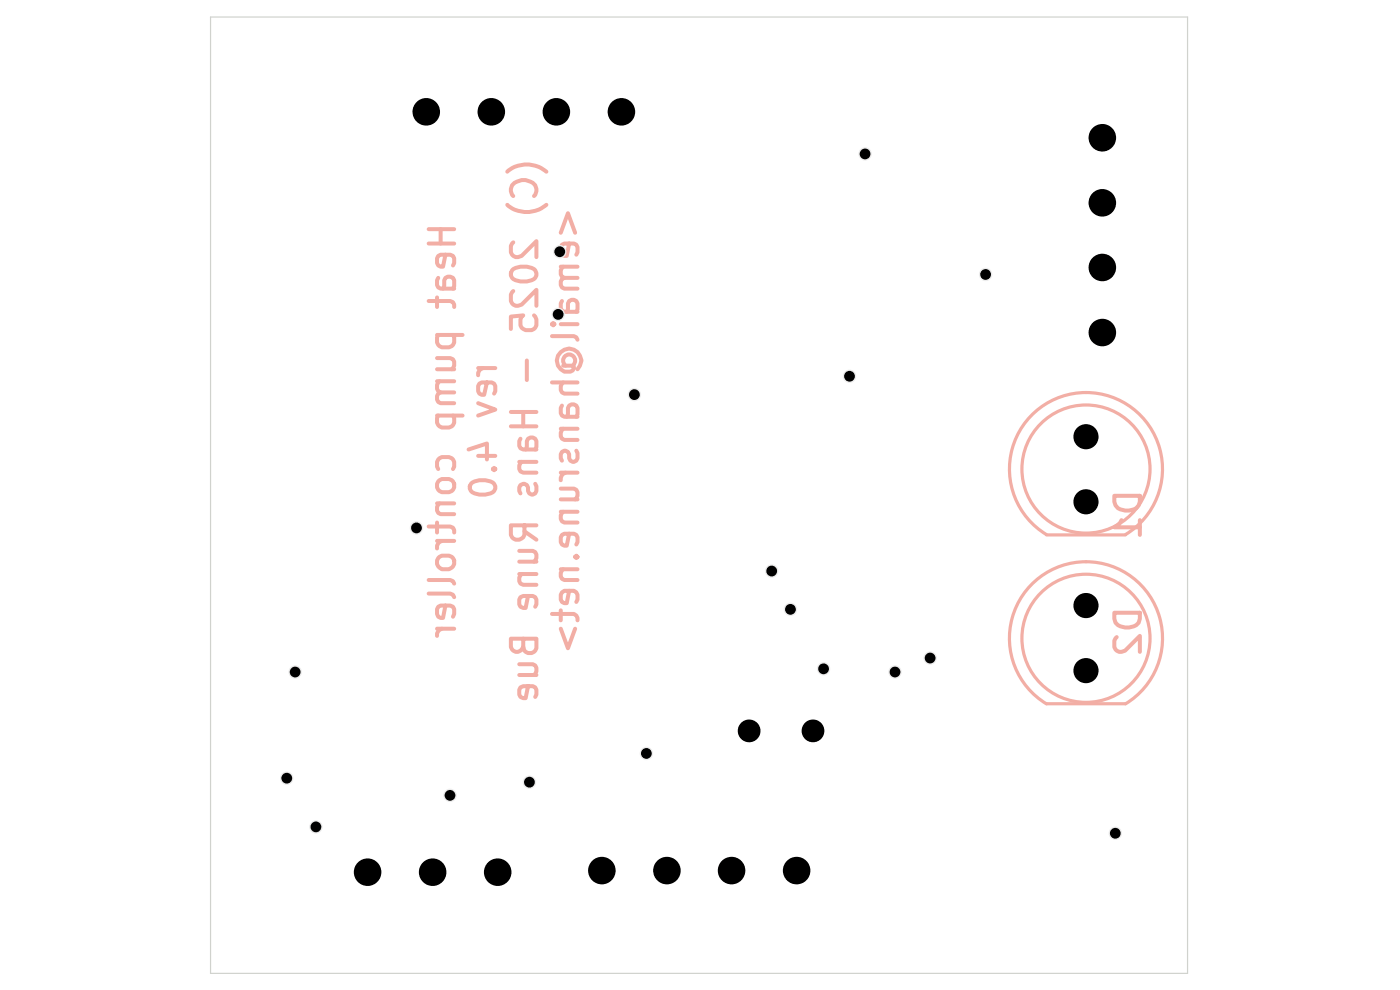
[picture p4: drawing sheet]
<svg xmlns="http://www.w3.org/2000/svg" width="297mm" height="210mm" viewBox="0 0 297 210" stroke-linecap="round" stroke-linejoin="round" font-family="sans-serif">
<g fill="none" stroke="#f2aea5" stroke-width=".85">
<path d="M107.6 36.4a6.3 6.3 0 0 1 8.3 0M90.9 48.6h5.5M90.9 51.7h5.5M93 58.9l-.3 .5v1.1l.3 .5 .5 .2h2.9M93.5 48.6v3.1M94.5 54l-.5 2.6h-.5l-.5-.3-.3-.5v-1l.3-.5 .5-.3h2l.6 .3 .3 .5v1l-.3 .5M107.6 43.4a6.3 6.3 0 0 0 8.3 0M108.6 57.3a4.1 4.1 0 0 1 4.9 0 1.33 1.33 0 0 1-.7 2.1 4.3 4.3 0 0 1-4.2-.5l-.2-.5v-.5zM108.9 41.6a1.85 1.85 0 0 1 .7-3.1 3.2 3.2 0 0 1 3.9 .8 1.87 1.87 0 0 1-.2 2.3M108.9 51.4l-.5 .8v1.3a1.45 1.45 0 0 0 2.3 .8l3.1-3.1v3.3M119 49.4l1.5-4.2 1.5 4.2M119 56.6h3.5"/>
<path d="M119.5 56.6a1.53 1.53 0 0 0-.3 2.1l.5 .2h2.8M119.7 58.9l-.5 .3-.2 .5v.8l.2 .5 .5 .2h2.8M120.7 51.7l-.5 2.6h-.5l-.5-.3-.2-.5v-1.1l.2-.5 .5-.2h2.1l.5 .2 .2 .5v1.1l-.2 .5M90.9 63.9h4.6l.6 .2 .3 .5v.5M92.7 76h2.8l.6 .2a1.53 1.53 0 0 1-.3 2.1M92.7 63.1v2M92.7 71h5.4M92.7 78.3h3.7M93 71l-.3 .6v1.1l.3 .5 .7 .5h1.6l.8-.5 .3-.5v-1.1l-.3-.6M94 61.2l.2-.5v-1.3a1.1 1.1 0 0 1 1.1-.8 1.1 1.1 0 0 1 1.1 .8v1.3l-.3 .5M101.4 78.1h3.7M102.5 78.1a1.36 1.36 0 0 0-1.1 1.5"/>
<path d="M108.9 61.7l-.5 .8v1.4a1.45 1.45 0 0 0 2.3 .7l3.1-3.1v3.4M111.8 76.5v4.1M113.3 66.9l.5 .8v1.3l-.5 .8-.5 .2h-1.3l-.8-.5-.3-.5v-1.3l.3-.5 .3-.3-2.6 .3v2.6M117.1 68.8l.3-.3 .2 .3-.2 .2-.3-.2h.5M117.1 71.3h4.7l.5 .3 .2 .5M119 68.8h3.5M119.2 63.9l-.2 .5v1l.2 .5 .5 .2h2.8M119.5 77.6h2l.3 .2v.3l-.3 .5-.5 .2a2.42 2.42 0 0 1-2.8-1.7 2.42 2.42 0 0 1 1.5-2.9 2.54 2.54 0 0 1 3.2 .9 2.54 2.54 0 0 1-.4 3.2M120 77.6a1.32 1.32 0 0 1-.2-2 1.32 1.32 0 0 1 1.9 0 1.32 1.32 0 0 1-.2 2M120.2 66.1l.3-.5v-1.2a1.05 1.05 0 0 1 1-.8 1.05 1.05 0 0 1 1 .8v1.2l-.2 .5M92.7 80.9h3.7M92.7 88.2h5.4"/>
<path d="M93 88.2l-.3 .5v1l.5 .7 .5 .3h1.6l.8-.5 .3-.5v-1l-.3-.5M93 99.5l-.3-.5v-1l.3-.5 .7-.5h1.6l.8 .5 .3 .5v1l-.3 .5M93.2 80.9a1.53 1.53 0 0 0-.2 2.1l.5 .2h2.9M93.5 83.2l-.5 .3-.3 .5v.8l.3 .5 .5 .2h2.9M99.4 95.3l3.9-1.2v3.4M101.4 85.5l3.7 1.4-3.7 1.3M101.4 96.7h3.7M103.3 81.1l-.6 2.6h-.5l-.5-.2-.3-.5v-1.1l.3-.5 .5-.3h2.1l.5 .3 .3 .5v1.1l-.3 .5M104.6 99.5l.2 .3 .3-.3-.3-.3-.2 .3h.5M108.4 87.4h5.4M108.4 90.4h5.4M110.2 98h3.6"/>
<path d="M110.4 93.1l-.2 .5v1l.2 .5 .6 .2h2.8M110.7 98a1.45 1.45 0 0 0-.3 2l.6 .3h2.8M111 87.4v3M111.5 95.3l.3-.5v-1.2a1.05 1.05 0 0 1 1-.8 1.05 1.05 0 0 1 1 .8v1.2l-.3 .5M117.1 81.1h5.4M119 90.9h3.5M119.2 86l-.2 .5v1.1l.2 .6 .5 .2h2.8M119.5 81.1a1.53 1.53 0 0 0-.3 2.1l.5 .3h2.8M119.5 90.9a1.58 1.58 0 0 0-.3 2.2l.5 .2h2.8M120.2 88.4l.3-.5v-1.4a1.05 1.05 0 0 1 1-.8 1.05 1.05 0 0 1 1 .8v1.4l-.2 .5M122.3 95.6l.2 .5v1.1l-.2 .5-.5 .3-.8-.3-.3-.5v-.8l-.2-.5-.5-.3-.8 .3-.2 .5v.8l.2 .5M90.9 111.7h4.6l.6 .2 .3 .6v.5"/>
<path d="M92.7 110.8v2.2M92.7 106.8h3.7M92.7 114.7h3.7M93 102.1l.7-.5h1.6a1.42 1.42 0 0 1 1.1 1.4 1.42 1.42 0 0 1-1.1 1.4h-1.6a1.45 1.45 0 0 1-.7-2.3zM93 118.4l.7-.5h1.6a1.47 1.47 0 0 1 1.1 1.4 1.47 1.47 0 0 1-1.1 1.4h-1.6a1.58 1.58 0 0 1-.7-2.3zM93.2 106.8a1.32 1.32 0 0 0 .3 2.3h2.9M93.7 114.7a1.39 1.39 0 0 0-1 1.6M99.9 102.6a4.1 4.1 0 0 1 4.9 0 1.27 1.27 0 0 1-.7 2.1 4.3 4.3 0 0 1-4.2-.5l-.2-.6v-.5zM110.2 116.9h2.8l.5 .2a1.45 1.45 0 0 1-.2 2M110.2 119.1h3.6M111.3 111.4v2.1a1.51 1.51 0 0 1-1.5 1 1.51 1.51 0 0 1-1.4-1v-2.1h5.4M111.3 112.7l2.5 1.8"/>
<path d="M113.5 102.6l.3 .5v1.1l-.3 .5-.5 .2-.7-.2-.5-1.8-.5-.3-.9 .3-.2 .5v.8l.2 .5M119 103.6h2.8l.5 .3a1.45 1.45 0 0 1-.3 2M119 100.3h3.5M119 105.9h3.5M119 108.6h3.5M119.5 108.6a1.32 1.32 0 0 0 .2 2.2h2.8M120 100.3a1.39 1.39 0 0 0-1 1.6M120.7 113.2l-.5 2.6h-.5l-.5-.3-.2-.5v-1l.2-.5 .5-.3h2.1l.5 .3 .2 .5v1l-.2 .5M122 118.1l.3 .3 .2-.3-.2-.2-.3 .2h.5M236.4 105.2h5.4a2.52 2.52 0 0 1-3.1 3.1 2.36 2.36 0 0 1-2.3-3.1zM237.9 110.3l-.7 1-.8 .6h5.4M241.8 110.3v3.2"/>
<path d="M90.9 123h4.6l.6 .3 .3 .5M90.9 125.9h4.6l.6 .3 .3 .5M92.7 133.4h3.7M93.7 133.4a1.36 1.36 0 0 0-1 1.5M94.5 128.5l-.5 2.6h-.5l-.5-.3-.3-.6v-1l.3-.5 .5-.2h2l.6 .2 .3 .5v1l-.3 .6M110.2 121.8h3.6M110.7 121.8a1.45 1.45 0 0 0-.3 2l.6 .2h2.8M111 135.5v1.8a1.35 1.35 0 0 1-1.3 1 1.35 1.35 0 0 1-1.3-1v-1.8h5.4v2a1.42 1.42 0 0 1-1.5 1.1 1.42 1.42 0 0 1-1.3-1.3M112 126.4l-.5 2.6h-.5l-.6-.3-.2-.5v-1l.2-.5 .6-.3h2l.5 .3 .3 .5v1l-.3 .5M117.1 130.2h4.7l.5 .4 .2 .5v.5M119 133.4l1.5 4.1 1.5-4.1M119 120.7h3.5"/>
<path d="M119 129.5v2.1M119.5 120.7a1.32 1.32 0 0 0 .2 2.3h2.8M120.7 125.3l-.5 2.6h-.5l-.5-.2-.2-.5v-1l.2-.5 .5-.4h2.1l.5 .4 .2 .5v1l-.2 .5M236.4 130h5.4v1.2a2.19 2.19 0 0 1-2.3 1.9 2.52 2.52 0 0 1-3.1-3.1zM236.9 135.1l-.5 .8v1.4a1.45 1.45 0 0 0 2.3 .7l3.1-3.1v3.4M110.2 140.9h2.8l.5 .3a1.45 1.45 0 0 1-.2 2M110.2 143.2h3.6M112 145.6l-.5 2.5h-.5l-.6-.3-.2-.5v-1l.2-.5 .6-.2h2l.5 .2 .3 .5v1l-.3 .5"/>
</g>
<g fill="none" stroke="#f2aea5" stroke-width=".68">
<path d="M222 113.4a16.2 16.2 0 0 1-4-24.4 16.2 16.2 0 0 1 24.7 0 16.2 16.2 0 0 1-3.9 24.4M222 113.5h16.8M219 123.8a16.2 16.2 0 0 1 24.2 1.6 16.2 16.2 0 0 1-4.4 23.9h-16.8a16.2 16.2 0 0 1-3-25.5z"/>
<circle cx="230.4" cy="99.5" r="13.6"/>
<circle cx="230.4" cy="135.4" r="13.6"/>
</g>
<path d="M44.7 3.6h207.2v202.9h-207.2z" fill="none" stroke="#d0d2cd" stroke-width=".25"/>
<g fill="#000">
<circle cx="90.4" cy="23.7" r="2.92"/>
<circle cx="90.4" cy="23.7" r="2.75"/>
<circle cx="104.2" cy="23.7" r="2.92"/>
<circle cx="104.2" cy="23.7" r="2.75"/>
<circle cx="118" cy="23.7" r="2.92"/>
<circle cx="118" cy="23.7" r="2.75"/>
<circle cx="131.8" cy="23.7" r="2.92"/>
<circle cx="131.8" cy="23.7" r="2.75"/>
<circle cx="233.9" cy="29.2" r="2.92"/>
<circle cx="233.9" cy="29.2" r="2.75"/>
<circle cx="233.9" cy="56.7" r="2.92"/>
<circle cx="233.9" cy="43" r="2.92"/>
<circle cx="233.9" cy="43" r="2.75"/>
<circle cx="233.9" cy="56.7" r="2.75"/>
<circle cx="233.9" cy="70.5" r="2.92"/>
<circle cx="233.9" cy="70.5" r="2.75"/>
<circle cx="230.4" cy="92.6" r="2.67"/>
<circle cx="230.4" cy="92.6" r="2.5"/>
<circle cx="230.4" cy="106.4" r="2.67"/>
<circle cx="230.4" cy="106.4" r="2.5"/>
<circle cx="230.4" cy="128.5" r="2.67"/>
<circle cx="230.4" cy="128.5" r="2.5"/>
<circle cx="158.9" cy="155" r="2.24"/>
<circle cx="158.9" cy="155" r="2.41"/>
<circle cx="172.5" cy="155" r="2.24"/>
<circle cx="172.5" cy="155" r="2.41"/>
<circle cx="230.4" cy="142.3" r="2.67"/>
<circle cx="230.4" cy="142.3" r="2.5"/>
<circle cx="78" cy="185" r="2.92"/>
<circle cx="78" cy="185" r="2.75"/>
<circle cx="91.8" cy="185" r="2.92"/>
<circle cx="91.8" cy="185" r="2.75"/>
<circle cx="105.6" cy="185" r="2.92"/>
<circle cx="105.6" cy="185" r="2.75"/>
<circle cx="127.7" cy="184.7" r="2.92"/>
<circle cx="127.7" cy="184.7" r="2.75"/>
<circle cx="141.5" cy="184.7" r="2.92"/>
<circle cx="141.5" cy="184.7" r="2.75"/>
<circle cx="155.2" cy="184.7" r="2.92"/>
<circle cx="155.2" cy="184.7" r="2.75"/>
<circle cx="169" cy="184.7" r="2.92"/>
<circle cx="169" cy="184.7" r="2.75"/>
</g>
<circle cx="209.1" cy="58.2" r="1.31" fill="#ececec"/>
<circle cx="209.1" cy="58.2" r="1.31" fill="none" stroke="#ececec" stroke-width=".21"/>
<circle cx="134.6" cy="83.7" r="1.31" fill="#ececec"/>
<circle cx="134.6" cy="83.7" r="1.31" fill="none" stroke="#ececec" stroke-width=".21"/>
<circle cx="118.4" cy="66.7" r="1.31" fill="#ececec"/>
<circle cx="118.4" cy="66.7" r="1.31" fill="none" stroke="#ececec" stroke-width=".21"/>
<circle cx="183.5" cy="32.7" r="1.31" fill="#ececec"/>
<circle cx="183.5" cy="32.7" r="1.31" fill="none" stroke="#ececec" stroke-width=".21"/>
<circle cx="118.7" cy="53.4" r="1.31" fill="#ececec"/>
<circle cx="118.7" cy="53.4" r="1.31" fill="none" stroke="#ececec" stroke-width=".21"/>
<circle cx="180.2" cy="79.8" r="1.31" fill="#ececec"/>
<circle cx="180.2" cy="79.8" r="1.31" fill="none" stroke="#ececec" stroke-width=".21"/>
<circle cx="62.6" cy="142.5" r="1.31" fill="#ececec"/>
<circle cx="62.6" cy="142.5" r="1.31" fill="none" stroke="#ececec" stroke-width=".21"/>
<circle cx="60.8" cy="165.1" r="1.31" fill="#ececec"/>
<circle cx="60.8" cy="165.1" r="1.31" fill="none" stroke="#ececec" stroke-width=".21"/>
<circle cx="112.3" cy="165.9" r="1.31" fill="#ececec"/>
<circle cx="112.3" cy="165.9" r="1.31" fill="none" stroke="#ececec" stroke-width=".21"/>
<circle cx="95.5" cy="168.7" r="1.31" fill="#ececec"/>
<circle cx="95.5" cy="168.7" r="1.31" fill="none" stroke="#ececec" stroke-width=".21"/>
<circle cx="88.4" cy="112" r="1.31" fill="#ececec"/>
<circle cx="88.4" cy="112" r="1.31" fill="none" stroke="#ececec" stroke-width=".21"/>
<circle cx="67" cy="175.4" r="1.31" fill="#ececec"/>
<circle cx="67" cy="175.4" r="1.31" fill="none" stroke="#ececec" stroke-width=".21"/>
<circle cx="137.1" cy="159.8" r="1.31" fill="#ececec"/>
<circle cx="137.1" cy="159.8" r="1.31" fill="none" stroke="#ececec" stroke-width=".21"/>
<circle cx="167.7" cy="129.3" r="1.31" fill="#ececec"/>
<circle cx="167.7" cy="129.3" r="1.31" fill="none" stroke="#ececec" stroke-width=".21"/>
<circle cx="189.9" cy="142.5" r="1.31" fill="#ececec"/>
<circle cx="189.9" cy="142.5" r="1.31" fill="none" stroke="#ececec" stroke-width=".21"/>
<circle cx="174.7" cy="141.9" r="1.31" fill="#ececec"/>
<circle cx="174.7" cy="141.9" r="1.31" fill="none" stroke="#ececec" stroke-width=".21"/>
<circle cx="197.3" cy="139.6" r="1.31" fill="#ececec"/>
<circle cx="197.3" cy="139.6" r="1.31" fill="none" stroke="#ececec" stroke-width=".21"/>
<circle cx="236.6" cy="176.8" r="1.31" fill="#ececec"/>
<circle cx="236.6" cy="176.8" r="1.31" fill="none" stroke="#ececec" stroke-width=".21"/>
<circle cx="163.7" cy="121.1" r="1.31" fill="#ececec"/>
<circle cx="163.7" cy="121.1" r="1.31" fill="none" stroke="#ececec" stroke-width=".21"/>
<g fill="#000">
<circle cx="183.5" cy="32.7" r="1.14"/>
<circle cx="118.7" cy="53.4" r="1.14"/>
<circle cx="209.1" cy="58.2" r="1.14"/>
<circle cx="118.4" cy="66.7" r="1.14"/>
<circle cx="180.2" cy="79.8" r="1.14"/>
<circle cx="134.6" cy="83.7" r="1.14"/>
<circle cx="88.4" cy="112" r="1.14"/>
<circle cx="163.7" cy="121.1" r="1.14"/>
<circle cx="167.7" cy="129.3" r="1.14"/>
<circle cx="197.3" cy="139.6" r="1.14"/>
<circle cx="62.6" cy="142.5" r="1.14"/>
<circle cx="137.1" cy="159.8" r="1.14"/>
<circle cx="174.7" cy="141.9" r="1.14"/>
<circle cx="189.9" cy="142.5" r="1.14"/>
<circle cx="60.8" cy="165.1" r="1.14"/>
<circle cx="67" cy="175.4" r="1.14"/>
<circle cx="95.5" cy="168.7" r="1.14"/>
<circle cx="112.3" cy="165.9" r="1.14"/>
<circle cx="236.6" cy="176.8" r="1.14"/>
</g>
</svg>
